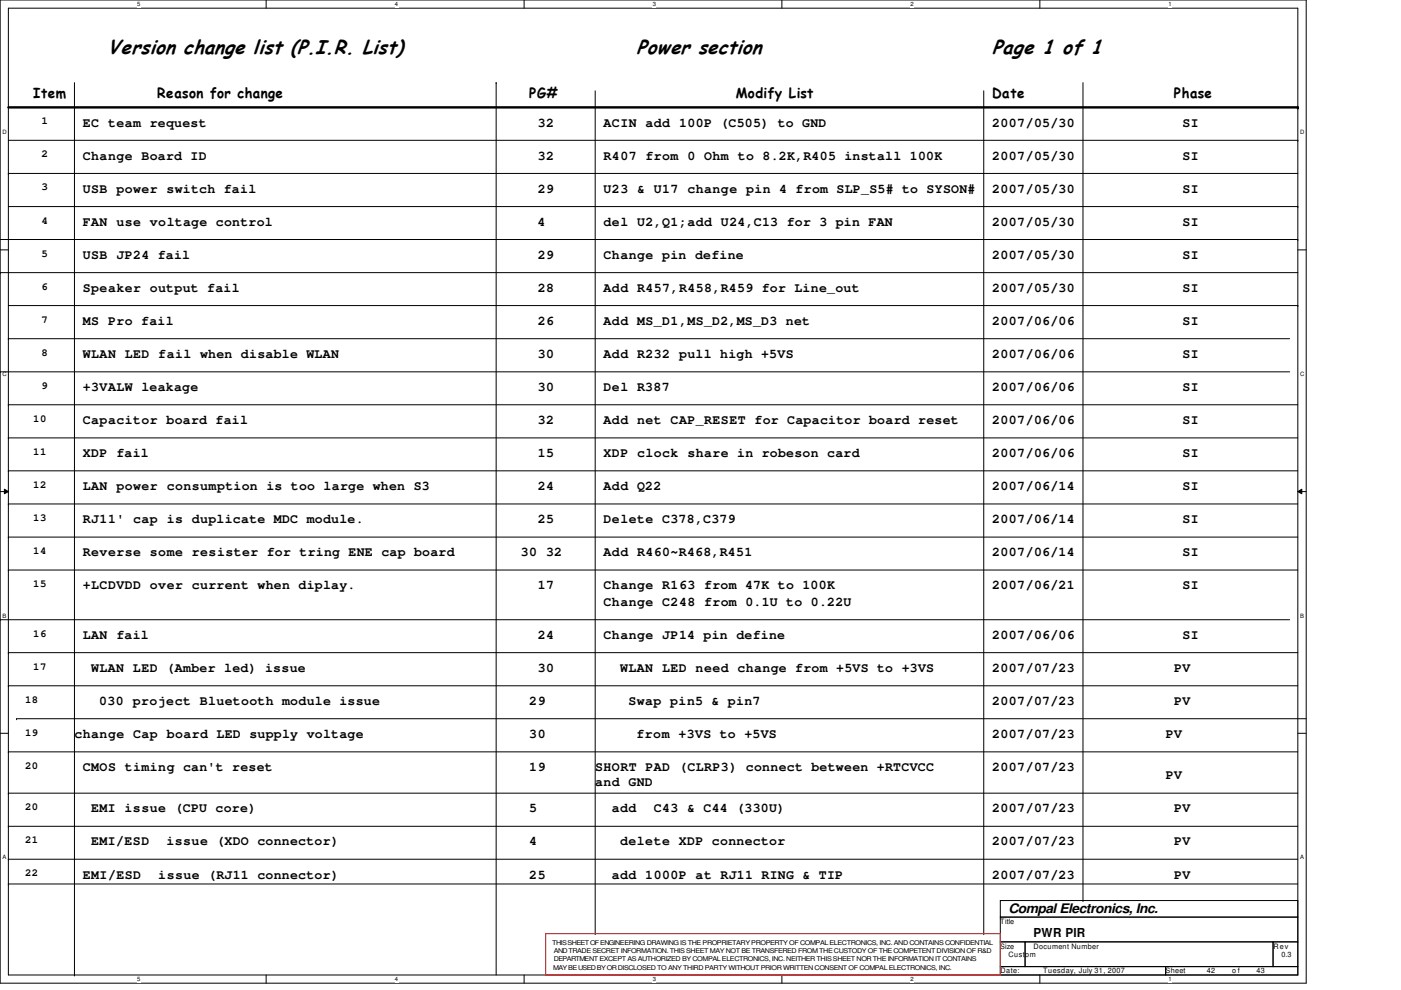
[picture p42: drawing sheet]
<svg xmlns="http://www.w3.org/2000/svg" width="297mm" height="210mm" viewBox="0 0 297 210" stroke-linecap="round" stroke-linejoin="round" font-family="sans-serif">
<defs><g id="words">
<g font-size="4.2">
<text x="22.8" y="11.4">Version change list (P.I.R. List)</text>
<text x="135" y="11.4">Power section</text>
<text x="210.4" y="11.4">Page 1 of 1</text>
</g>
<g font-size="3">
<text x="7.1" y="20.8">Item</text>
<text x="33.3" y="20.8">Reason for change</text>
<text x="112.2" y="20.8">PG#</text>
<text x="156" y="20.8">Modify List</text>
<text x="210.4" y="20.8">Date</text>
<text x="248.9" y="20.8">Phase</text>
</g>
<g font-size="2.8">
<text x="17.6" y="26.8">EC team request</text>
<text x="114" y="26.8">32</text>
<text x="128" y="26.8">ACIN add 100P (C505) to GND</text>
<text x="210.4" y="26.8">2007/05/30</text>
<text x="250.7" y="26.8">SI</text>
<text x="17.6" y="33.9">Change Board ID</text>
<text x="114" y="33.9">32</text>
<text x="128" y="33.9">R407 from 0 Ohm to 8.2K,R405 install 100K</text>
<text x="210.4" y="33.9">2007/05/30</text>
<text x="250.7" y="33.9">SI</text>
<text x="17.6" y="40.9">USB power switch fail</text>
<text x="114" y="40.9">29</text>
<text x="128" y="40.9">U23 &amp; U17 change pin 4 from SLP_S5# to SYSON#</text>
<text x="210.4" y="40.9">2007/05/30</text>
<text x="250.7" y="40.9">SI</text>
<text x="17.6" y="47.9">FAN use voltage control</text>
<text x="114" y="47.9">4</text>
<text x="128" y="47.9">del U2,Q1;add U24,C13 for 3 pin FAN</text>
<text x="210.4" y="47.9">2007/05/30</text>
<text x="250.7" y="47.9">SI</text>
<text x="17.6" y="54.9">USB JP24 fail</text>
<text x="114" y="54.9">29</text>
<text x="128" y="54.9">Change pin define</text>
<text x="210.4" y="54.9">2007/05/30</text>
<text x="250.7" y="54.9">SI</text>
<text x="17.6" y="61.9">Speaker output fail</text>
<text x="114" y="61.9">28</text>
<text x="128" y="61.9">Add R457,R458,R459 for Line_out</text>
<text x="210.4" y="61.9">2007/05/30</text>
<text x="250.7" y="61.9">SI</text>
<text x="17.6" y="68.9">MS Pro fail</text>
<text x="114" y="68.9">26</text>
<text x="128" y="68.9">Add MS_D1,MS_D2,MS_D3 net</text>
<text x="210.4" y="68.9">2007/06/06</text>
<text x="250.7" y="68.9">SI</text>
<text x="17.6" y="75.9">WLAN LED fail when disable WLAN</text>
<text x="114" y="75.9">30</text>
<text x="128" y="75.9">Add R232 pull high +5VS</text>
<text x="210.4" y="75.9">2007/06/06</text>
<text x="250.7" y="75.9">SI</text>
<text x="17.6" y="82.9">+3VALW leakage</text>
<text x="114" y="82.9">30</text>
<text x="128" y="82.9">Del R387</text>
<text x="210.4" y="82.9">2007/06/06</text>
<text x="250.7" y="82.9">SI</text>
<text x="17.6" y="90">Capacitor board fail</text>
<text x="114" y="90">32</text>
<text x="128" y="90">Add net CAP_RESET for Capacitor board reset</text>
<text x="210.4" y="90">2007/06/06</text>
<text x="250.7" y="90">SI</text>
<text x="17.6" y="96.9">XDP fail</text>
<text x="114" y="96.9">15</text>
<text x="128" y="96.9">XDP clock share in robeson card</text>
<text x="210.4" y="96.9">2007/06/06</text>
<text x="250.7" y="96.9">SI</text>
<text x="17.6" y="104">LAN power consumption is too large when S3</text>
<text x="114" y="104">24</text>
<text x="128" y="104">Add Q22</text>
<text x="210.4" y="104">2007/06/14</text>
<text x="250.7" y="104">SI</text>
<text x="17.6" y="111">RJ11' cap is duplicate MDC module.</text>
<text x="114" y="111">25</text>
<text x="128" y="111">Delete C378,C379</text>
<text x="210.4" y="111">2007/06/14</text>
<text x="250.7" y="111">SI</text>
<text x="17.6" y="118">Reverse some resister for tring ENE cap board</text>
<text x="110.4" y="118">30 32</text>
<text x="128" y="118">Add R460~R468,R451</text>
<text x="210.4" y="118">2007/06/14</text>
<text x="250.7" y="118">SI</text>
<text x="17.6" y="125">+LCDVDD over current when diplay.</text>
<text x="114" y="125">17</text>
<text x="128" y="125">Change R163 from 47K to 100K</text>
<text x="210.4" y="125">2007/06/21</text>
<text x="250.7" y="125">SI</text>
<text x="128" y="128.5">Change C248 from 0.1U to 0.22U</text>
<text x="17.6" y="135.5">LAN fail</text>
<text x="114" y="135.5">24</text>
<text x="128" y="135.5">Change JP14 pin define</text>
<text x="210.4" y="135.5">2007/06/06</text>
<text x="250.7" y="135.5">SI</text>
<text x="19.3" y="142.5">WLAN LED (Amber led) issue</text>
<text x="114" y="142.5">30</text>
<text x="131.5" y="142.5">WLAN LED need change from +5VS to +3VS</text>
<text x="210.4" y="142.5">2007/07/23</text>
<text x="248.9" y="142.5">PV</text>
<text x="21" y="149.5">030 project Bluetooth module issue</text>
<text x="112.2" y="149.5">29</text>
<text x="133.2" y="149.5">Swap pin5 &amp; pin7</text>
<text x="210.4" y="149.5">2007/07/23</text>
<text x="248.9" y="149.5">PV</text>
<text x="15.8" y="156.5">change Cap board LED supply voltage</text>
<text x="112.2" y="156.5">30</text>
<text x="135" y="156.5">from +3VS to +5VS</text>
<text x="210.4" y="156.5">2007/07/23</text>
<text x="247.2" y="156.5">PV</text>
<text x="17.6" y="163.5">CMOS timing can't reset</text>
<text x="112.2" y="163.5">19</text>
<text x="126.2" y="163.5">SHORT PAD (CLRP3) connect between +RTCVCC</text>
<text x="126.2" y="166.7">and GND</text>
<text x="210.4" y="163.5">2007/07/23</text>
<text x="247.2" y="165.3">PV</text>
<text x="19.3" y="172.3">EMI issue (CPU core)</text>
<text x="112.2" y="172.3">5</text>
<text x="129.7" y="172.3">add</text>
<text x="138.6" y="172.3">C43 &amp; C44 (330U)</text>
<text x="210.4" y="172.3">2007/07/23</text>
<text x="248.9" y="172.3">PV</text>
<text x="19.3" y="179.3">EMI/ESD</text>
<text x="35.3" y="179.3">issue (XDO connector)</text>
<text x="112.2" y="179.3">4</text>
<text x="131.5" y="179.3">delete XDP connector</text>
<text x="210.4" y="179.3">2007/07/23</text>
<text x="248.9" y="179.3">PV</text>
<text x="17.6" y="186.4">EMI/ESD</text>
<text x="33.6" y="186.4">issue (RJ11 connector)</text>
<text x="112.2" y="186.4">25</text>
<text x="129.7" y="186.4">add 1000P at RJ11 RING &amp; TIP</text>
<text x="210.4" y="186.4">2007/07/23</text>
<text x="248.9" y="186.4">PV</text>
<text x="213.8" y="193.5">Compal Electronics, Inc.</text>
</g>
<text font-size="2.6" x="219.1" y="198.7">PWR PIR</text>
<g font-size="2.2">
<text x="8.8" y="26.4">1</text>
<text x="8.8" y="33.4">2</text>
<text x="8.8" y="40.4">3</text>
<text x="8.8" y="47.4">4</text>
<text x="8.8" y="54.4">5</text>
<text x="8.8" y="61.4">6</text>
<text x="8.8" y="68.5">7</text>
<text x="8.8" y="75.4">8</text>
<text x="8.8" y="82.5">9</text>
<text x="7.1" y="89.5">10</text>
<text x="7.1" y="96.5">11</text>
<text x="7.1" y="103.5">12</text>
<text x="7.1" y="110.5">13</text>
<text x="7.1" y="117.5">14</text>
<text x="7.1" y="124.5">15</text>
<text x="7.1" y="135">16</text>
<text x="7.1" y="142.1">17</text>
<text x="5.3" y="149.1">18</text>
<text x="5.3" y="156.1">19</text>
<text x="5.3" y="163.1">20</text>
<text x="5.3" y="171.8">20</text>
<text x="5.3" y="178.9">21</text>
<text x="5.3" y="185.9">22</text>
</g>
<g font-size="1.6">
<text x="212.1" y="196">Title</text>
<text x="212.1" y="201.2">Size</text>
<text x="213.8" y="203">Custom</text>
<text x="219.1" y="201.2">Document Number</text>
<text x="270" y="201.2">Rev</text>
<text x="271.7" y="203">0.3</text>
<text x="212.1" y="206.5">Date:</text>
<text x="221.2" y="206.5">Tuesday, July 31, 2007</text>
<text x="247.1" y="206.5">Sheet</text>
<text x="255.9" y="206.5">42</text>
<text x="261.3" y="206.5">o f</text>
<text x="266.4" y="206.5">43</text>
</g>
<g font-size="1.4">
<text x="117.1" y="200.4">THIS SHEET OF ENGINEERING DRAWING IS THE PROPRIETARY PROPERTY OF COMPAL ELECTRONICS, INC. AND CONTAINS CONFIDENTIAL</text>
<text x="117.4" y="202.1">AND TRADE SECRET INFORMATION. THIS SHEET MAY NOT BE TRANSFERED FROM THE CUSTODY OF THE COMPETENT DIVISION OF R&amp;D</text>
<text x="117.4" y="203.9">DEPARTMENT EXCEPT AS AUTHORIZED BY COMPAL ELECTRONICS, INC. NEITHER THIS SHEET NOR THE INFORMATION IT CONTAINS</text>
<text x="117.3" y="205.7">MAY BE USED BY OR DISCLOSED TO ANY THIRD PARTY WITHOUT PRIOR WRITTEN CONSENT OF COMPAL ELECTRONICS, INC.</text>
</g>
<g font-size="1.3">
<text x="29.1" y="1.4">5</text>
<text x="83.7" y="1.4">4</text>
<text x="138.4" y="1.4">3</text>
<text x="193.1" y="1.4">2</text>
<text x="247.8" y="1.4">1</text>
<text x=".5" y="28.5">D</text>
<text x="275.6" y="28.5">D</text>
<text x=".5" y="79.8">C</text>
<text x="275.6" y="79.8">C</text>
<text x=".5" y="131">B</text>
<text x="275.6" y="131">B</text>
<text x=".5" y="182.3">A</text>
<text x="275.6" y="182.3">A</text>
<text x="29.1" y="208.2">5</text>
<text x="83.7" y="208.2">4</text>
<text x="138.4" y="208.2">3</text>
<text x="193.1" y="208.2">2</text>
<text x="247.8" y="208.2">1</text>
</g>
</g></defs>
<path d="M0 0h276.9v208.5h-276.9zM1.8 1.7h273.4v205.1h-273.4z" fill="none" stroke="#000" stroke-width=".21"/>
<g fill="#fff">
<path d="M29.1 .2h.7v1.4h-.7z"/>
<path d="M29.1 207h.7v1.4h-.7z"/>
</g>
<path d="M56.4 0v1.7M56.4 206.8v1.7" fill="none" stroke="#000" stroke-width=".21"/>
<g fill="#fff">
<path d="M83.7 .2h.7v1.4h-.7z"/>
<path d="M83.7 207h.7v1.4h-.7z"/>
</g>
<path d="M111.1 0v1.7M111.1 206.8v1.7" fill="none" stroke="#000" stroke-width=".21"/>
<g fill="#fff">
<path d="M138.4 .2h.7v1.4h-.7z"/>
<path d="M138.4 207h.7v1.4h-.7z"/>
</g>
<path d="M165.8 0v1.7M165.8 206.8v1.7" fill="none" stroke="#000" stroke-width=".21"/>
<g fill="#fff">
<path d="M193.1 .2h.7v1.4h-.7z"/>
<path d="M193.1 207h.7v1.4h-.7z"/>
</g>
<path d="M220.5 0v1.7M220.5 206.8v1.7" fill="none" stroke="#000" stroke-width=".21"/>
<g fill="#fff">
<path d="M247.8 .2h.7v1.4h-.7z"/>
<path d="M247.8 207h.7v1.4h-.7z"/>
<path d="M.5 27.3h.9v1.4h-.9z"/>
<path d="M275.6 27.3h.9v1.4h-.9z"/>
<path d="M.5 78.6h.9v1.4h-.9z"/>
<path d="M275.6 78.6h.9v1.4h-.9z"/>
</g>
<path d="M0 53h1.8M275.2 53h1.7" fill="none" stroke="#000" stroke-width=".21"/>
<g fill="#fff">
<path d="M.5 129.9h.8v1.4h-.8z"/>
<path d="M275.6 129.9h.8v1.4h-.8z"/>
</g>
<path d="M0 104.3h1.8M.9 103.8l.9 .5-.9 .4zM275.2 104.3l.8-.5v.9zM275.2 104.3h1.7" fill="none" stroke="#000" stroke-width=".21"/>
<path d="M.9 103.8l.9 .5-.9 .4zM275.2 104.3l.8-.5v.9z" fill="#000"/>
<g fill="#fff">
<path d="M.5 181.1h.8v1.4h-.8z"/>
<path d="M275.6 181.1h.8v1.4h-.8z"/>
</g>
<g fill="none" stroke="#000" stroke-width=".21">
<path d="M15.8 17.5v189.3M105.2 17.5h.1M105.2 17.5v189.3M126.2 19.3v178.7M208.6 19.3v178.7M229.6 17.5v173.5M1.8 36.8h.1M1.8 29.8h273.4M1.8 36.8h273.4M275.2 29.8h.1M0 57.8h.1M0 50.8h275.2"/>
<path d="M0 57.8h275.2M1.8 43.8h273.4M275.2 43.8h.1M275.2 50.8h.1M0 78.9h.1M0 78.9h273.4M1.8 71.8h.1M1.8 64.8h273.4M1.8 71.8h271.6M275.2 64.8h.1M1.8 85.9h.1M1.8 92.9h.1"/>
<path d="M1.8 99.9h.1M1.8 85.9h273.4M1.8 92.9h273.4M1.8 99.9h273.4M1.8 106.9h.1M1.8 113.9h.1M1.8 106.9h273.4M1.8 113.9h273.4M0 131.4h.1M0 131.4h273.4M1.8 120.9h.1M1.8 138.4h.1"/>
<path d="M1.8 120.9h273.4M1.8 138.4h273.4M0 155.5h1.8M1.8 145.5h.1M1.8 159.5h.1M1.8 145.5h273.4M1.8 159.5h273.4M3.5 152.4h.1M3.5 152.4h273.4M275.2 155.5h1.7M1.8 168.2h.1M1.8 175.3h.1"/>
<path d="M1.8 168.2h273.4M1.8 175.3h273.4M1.8 182.2h.1M1.8 187.5h.1M1.8 182.2h273.4M1.8 187.5h273.4M126.2 198h.1M208.6 198h.1M212.1 191h63.1v3.5h-63.1zM212.1 194.5h63.1v5.3h-63.1zM212.1 199.8h5.2v5.2h-5.2zM217.3 199.8h52.6v5.2h-52.6z"/>
<path d="M229.6 191h.1M269.9 199.8h5.3v5.2h-5.3zM15.8 206.8h.1M212.1 205h35v1.8h-35zM247.1 205h28.1v1.8h-28.1z"/>
</g>
<path d="M1.8 22.8h273.4" fill="none" stroke="#000" stroke-width=".51"/>
<circle cx="275.2" cy="22.8" r=".25" fill="#000"/>
<path d="M115.7 198h96.4v8.8h-96.4z" fill="none" stroke="#f00" stroke-width=".21"/>
<use href="#words"/>
</svg>
